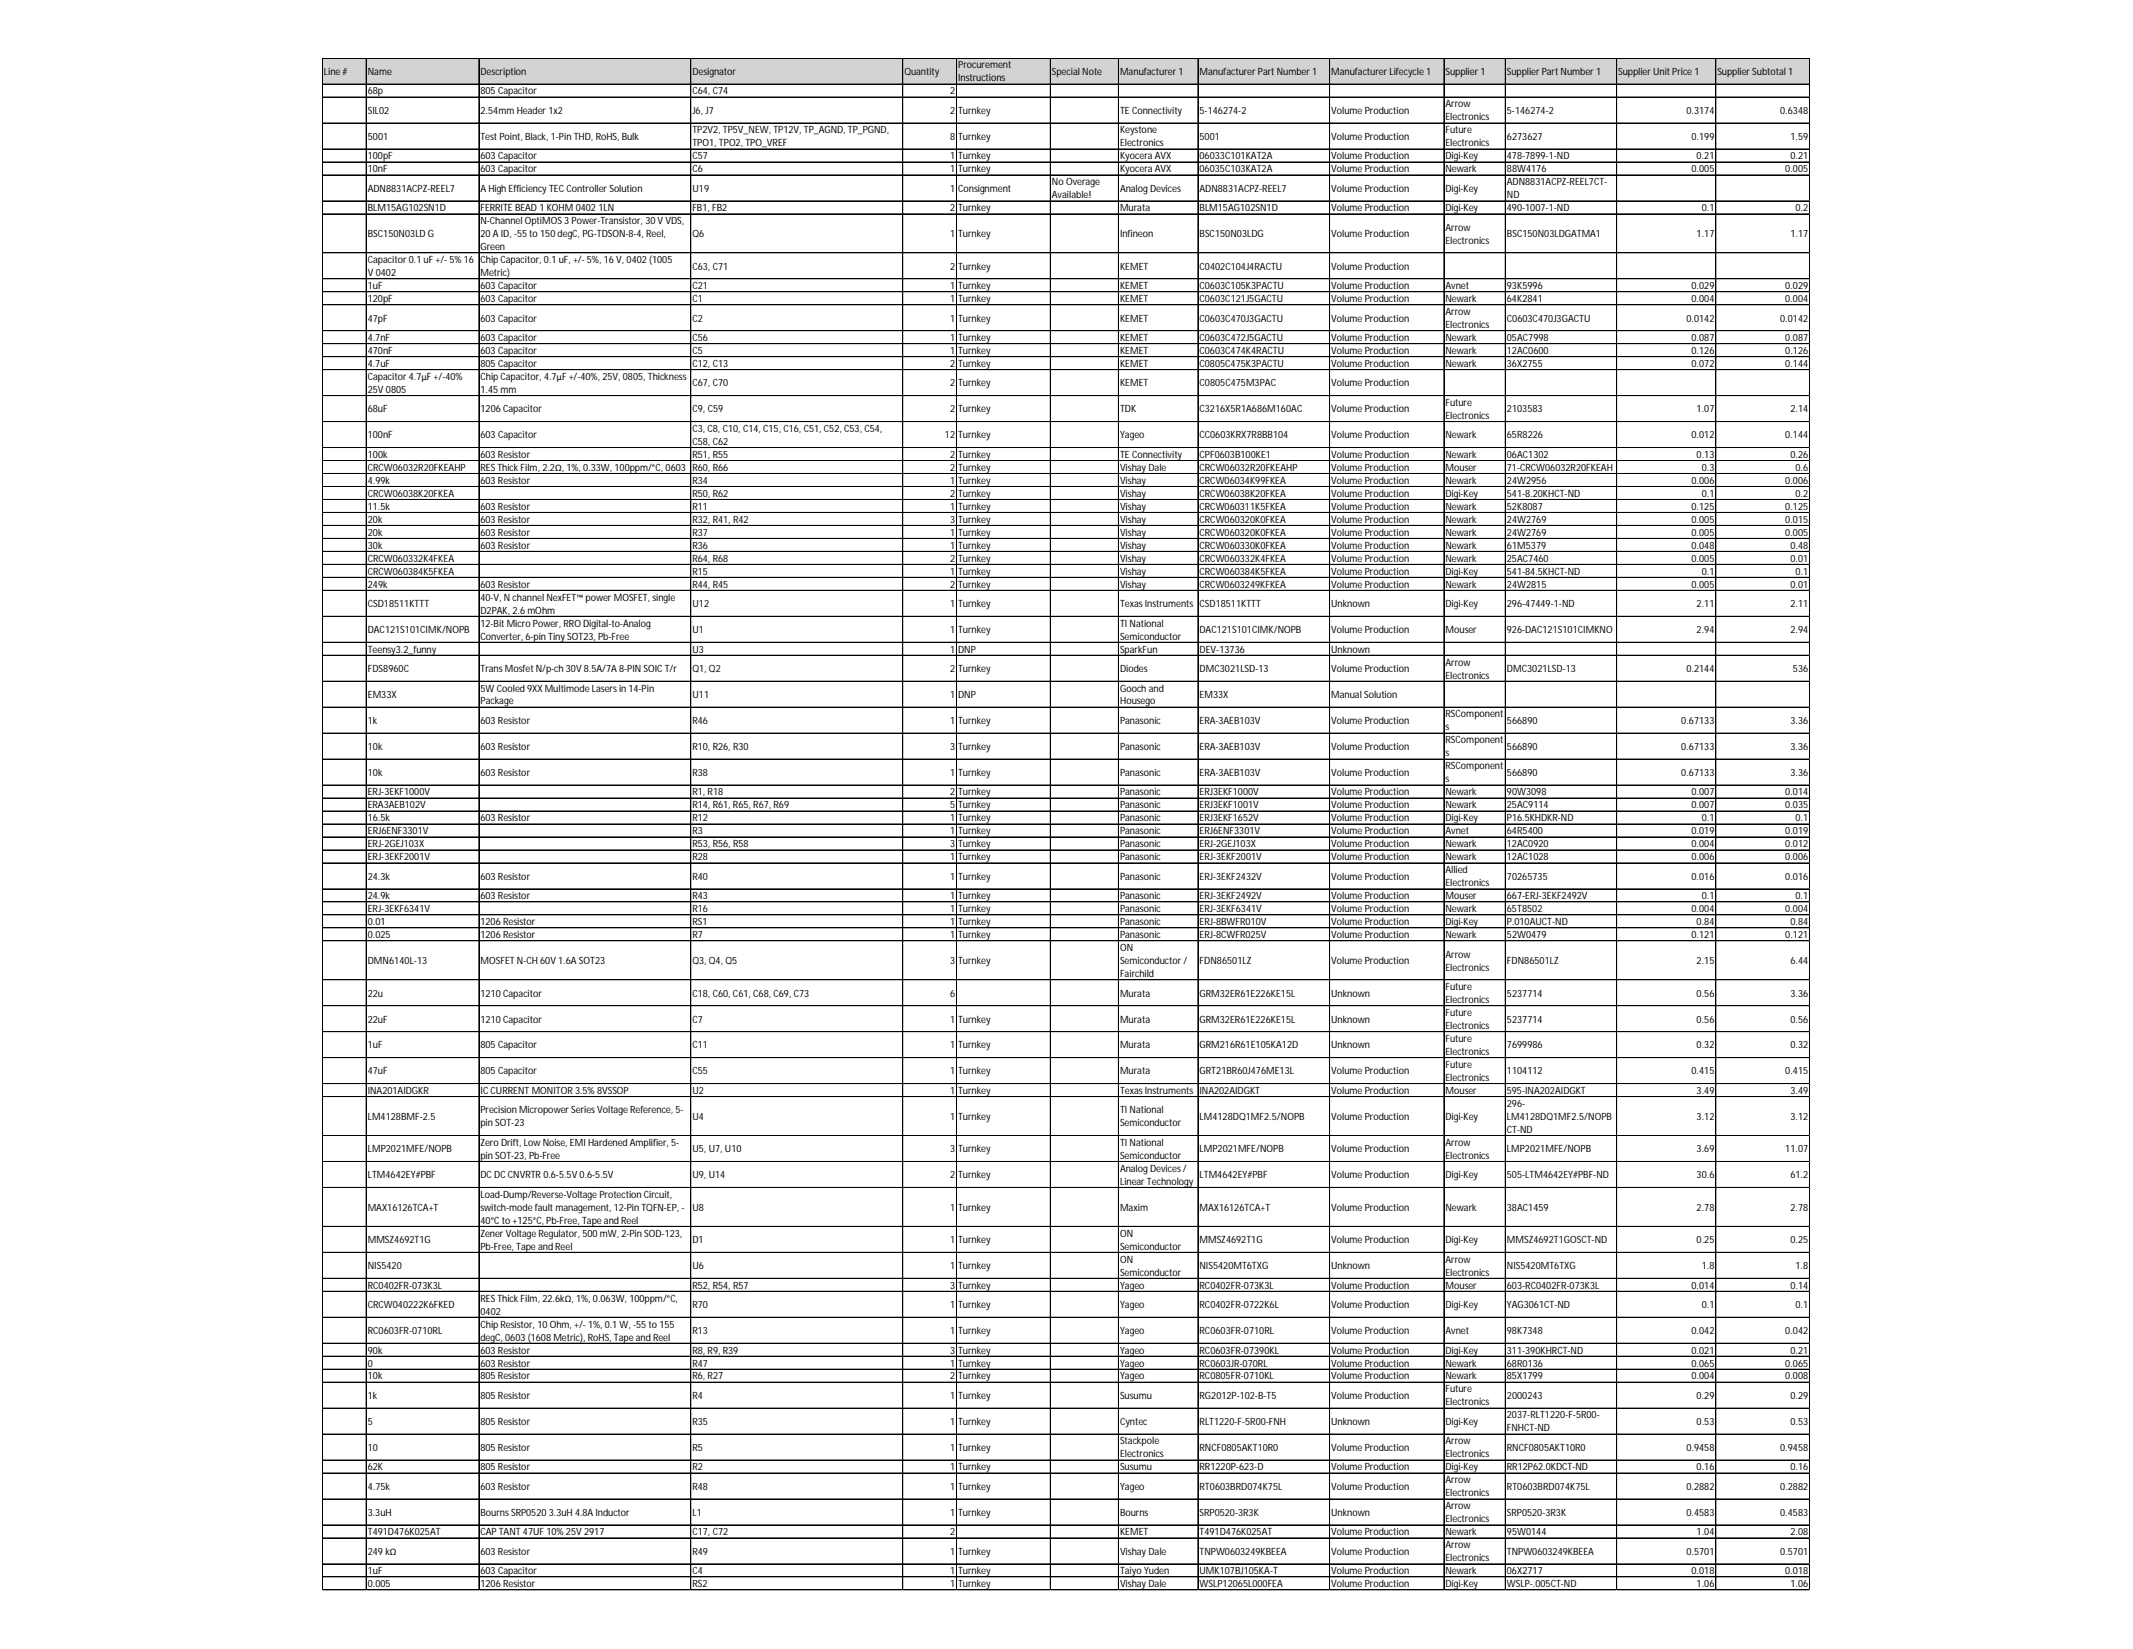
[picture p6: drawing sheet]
<svg xmlns="http://www.w3.org/2000/svg" width="279mm" height="216mm" viewBox="0 0 279 216" stroke-linecap="round" stroke-linejoin="round" font-family="sans-serif">
<defs><g id="words">
<g font-size="1.3">
<text x="42.4" y="9.8">Line #</text>
<text x="48.2" y="9.8">Name</text>
<text x="62.9" y="9.8">Description</text>
<text x="90.7" y="9.8">Designator</text>
<text x="118.5" y="9.8">Quantity</text>
<text x="125.5" y="9">Procurement</text>
<text x="125.5" y="10.7">Instructions</text>
<text x="137.8" y="9.8">Special Note</text>
<text x="146.7" y="9.8">Manufacturer 1</text>
<text x="157.1" y="9.8">Manufacturer Part Number 1</text>
<text x="174.4" y="9.8">Manufacturer Lifecycle 1</text>
<text x="189.3" y="9.8">Supplier 1</text>
<text x="197.4" y="9.8">Supplier Part Number 1</text>
<text x="212" y="9.8">Supplier Unit Price 1</text>
<text x="225" y="9.8">Supplier Subtotal 1</text>
<text x="48.2" y="12.4">68p</text>
<text x="48.2" y="14.9">SIL02</text>
<text x="62.9" y="12.4">805 Capacitor</text>
<text x="62.9" y="14.9">2.54mm Header 1x2</text>
<text x="90.7" y="12.4">C64, C74</text>
<text x="90.7" y="14.9">J6, J7</text>
<text x="90.7" y="17.5">TP2V2, TP5V_NEW, TP12V, TP_AGND, TP_PGND,</text>
<text x="124.4" y="12.4">2</text>
<text x="124.4" y="14.9">2</text>
<text x="125.5" y="14.9">Turnkey</text>
<text x="146.7" y="14.9">TE Connectivity</text>
<text x="146.7" y="17.5">Keystone</text>
<text x="157.1" y="14.9">5-146274-2</text>
<text x="174.4" y="14.9">Volume Production</text>
<text x="189.3" y="14.1">Arrow</text>
<text x="189.3" y="15.8">Electronics</text>
<text x="189.3" y="17.5">Future</text>
<text x="197.4" y="14.9">5-146274-2</text>
<text x="220.9" y="14.9">0.3174</text>
<text x="233.2" y="14.9">0.6348</text>
<text x="48.2" y="18.3">5001</text>
<text x="48.2" y="20.9">100pF</text>
<text x="48.2" y="22.6">10nF</text>
<text x="62.9" y="18.3">Test Point, Black, 1-Pin THD, RoHS, Bulk</text>
<text x="62.9" y="20.9">603 Capacitor</text>
<text x="62.9" y="22.6">603 Capacitor</text>
<text x="90.7" y="19.2">TPO1, TPO2, TPO_VREF</text>
<text x="90.7" y="20.9">C57</text>
<text x="90.7" y="22.6">C6</text>
<text x="124.4" y="18.3">8</text>
<text x="124.4" y="20.9">1</text>
<text x="124.4" y="22.6">1</text>
<text x="125.5" y="18.3">Turnkey</text>
<text x="125.5" y="20.9">Turnkey</text>
<text x="125.5" y="22.6">Turnkey</text>
<text x="146.7" y="19.2">Electronics</text>
<text x="146.7" y="20.9">Kyocera AVX</text>
<text x="146.7" y="22.6">Kyocera AVX</text>
<text x="157.1" y="18.3">5001</text>
<text x="157.1" y="20.9">06033C101KAT2A</text>
<text x="157.1" y="22.6">06035C103KAT2A</text>
<text x="174.4" y="18.3">Volume Production</text>
<text x="174.4" y="20.9">Volume Production</text>
<text x="174.4" y="22.6">Volume Production</text>
<text x="189.3" y="19.2">Electronics</text>
<text x="189.3" y="20.9">Digi-Key</text>
<text x="189.3" y="22.6">Newark</text>
<text x="197.4" y="18.3">6273627</text>
<text x="197.4" y="20.9">478-7899-1-ND</text>
<text x="197.4" y="22.6">88W4176</text>
<text x="221.6" y="18.3">0.199</text>
<text x="221.6" y="22.6">0.005</text>
<text x="222.2" y="20.9">0.21</text>
<text x="233.9" y="22.6">0.005</text>
<text x="234.5" y="18.3">1.59</text>
<text x="234.5" y="20.9">0.21</text>
<text x="48.2" y="25.1">ADN8831ACPZ-REEL7</text>
<text x="48.2" y="27.7">BLM15AG102SN1D</text>
<text x="62.9" y="25.1">A High Efficiency TEC Controller Solution</text>
<text x="62.9" y="27.7">FERRITE BEAD 1 KOHM 0402 1LN</text>
<text x="62.9" y="29.4">N-Channel OptiMOS 3 Power-Transistor, 30 V VDS,</text>
<text x="90.7" y="25.1">U19</text>
<text x="90.7" y="27.7">FB1, FB2</text>
<text x="124.4" y="25.1">1</text>
<text x="124.4" y="27.7">2</text>
<text x="125.5" y="25.1">Consignment</text>
<text x="125.5" y="27.7">Turnkey</text>
<text x="137.8" y="24.3">No Overage</text>
<text x="137.8" y="26">Available!</text>
<text x="146.7" y="25.1">Analog Devices</text>
<text x="146.7" y="27.7">Murata</text>
<text x="157.1" y="25.1">ADN8831ACPZ-REEL7</text>
<text x="157.1" y="27.7">BLM15AG102SN1D</text>
<text x="174.4" y="25.1">Volume Production</text>
<text x="174.4" y="27.7">Volume Production</text>
<text x="189.3" y="25.1">Digi-Key</text>
<text x="189.3" y="27.7">Digi-Key</text>
<text x="197.4" y="24.3">ADN8831ACPZ-REEL7CT-</text>
<text x="197.4" y="26">ND</text>
<text x="197.4" y="27.7">490-1007-1-ND</text>
<text x="222.9" y="27.7">0.1</text>
<text x="235.2" y="27.7">0.2</text>
<text x="48.2" y="31.1">BSC150N03LD G</text>
<text x="48.2" y="34.5">Capacitor 0.1 uF +/- 5% 16</text>
<text x="62.9" y="31.1">20 A ID, -55 to 150 degC, PG-TDSON-8-4, Reel,</text>
<text x="62.9" y="32.8">Green</text>
<text x="62.9" y="34.5">Chip Capacitor, 0.1 uF, +/- 5%, 16 V, 0402 (1005</text>
<text x="90.7" y="31.1">Q6</text>
<text x="90.7" y="35.3">C63, C71</text>
<text x="124.4" y="31.1">1</text>
<text x="124.4" y="35.3">2</text>
<text x="125.5" y="31.1">Turnkey</text>
<text x="125.5" y="35.3">Turnkey</text>
<text x="146.7" y="31.1">Infineon</text>
<text x="146.7" y="35.3">KEMET</text>
<text x="157.1" y="31.1">BSC150N03LDG</text>
<text x="157.1" y="35.3">C0402C104J4RACTU</text>
<text x="174.4" y="31.1">Volume Production</text>
<text x="174.4" y="35.3">Volume Production</text>
<text x="189.3" y="30.2">Arrow</text>
<text x="189.3" y="31.9">Electronics</text>
<text x="197.4" y="31.1">BSC150N03LDGATMA1</text>
<text x="222.2" y="31.1">1.17</text>
<text x="234.5" y="31.1">1.17</text>
<text x="48.2" y="36.2">V 0402</text>
<text x="48.2" y="37.9">1uF</text>
<text x="48.2" y="39.6">120pF</text>
<text x="62.9" y="36.2">Metric)</text>
<text x="62.9" y="37.9">603 Capacitor</text>
<text x="62.9" y="39.6">603 Capacitor</text>
<text x="90.7" y="37.9">C21</text>
<text x="90.7" y="39.6">C1</text>
<text x="124.4" y="37.9">1</text>
<text x="124.4" y="39.6">1</text>
<text x="125.5" y="37.9">Turnkey</text>
<text x="125.5" y="39.6">Turnkey</text>
<text x="146.7" y="37.9">KEMET</text>
<text x="146.7" y="39.6">KEMET</text>
<text x="157.1" y="37.9">C0603C105K3PACTU</text>
<text x="157.1" y="39.6">C0603C121J5GACTU</text>
<text x="174.4" y="37.9">Volume Production</text>
<text x="174.4" y="39.6">Volume Production</text>
<text x="189.3" y="37.9">Avnet</text>
<text x="189.3" y="39.6">Newark</text>
<text x="189.3" y="41.3">Arrow</text>
<text x="197.4" y="37.9">93K5996</text>
<text x="197.4" y="39.6">64K2841</text>
<text x="221.6" y="37.9">0.029</text>
<text x="221.6" y="39.6">0.004</text>
<text x="233.9" y="37.9">0.029</text>
<text x="233.9" y="39.6">0.004</text>
<text x="48.2" y="42.1">47pF</text>
<text x="48.2" y="44.7">4.7nF</text>
<text x="48.2" y="46.4">470nF</text>
<text x="62.9" y="42.1">603 Capacitor</text>
<text x="62.9" y="44.7">603 Capacitor</text>
<text x="62.9" y="46.4">603 Capacitor</text>
<text x="90.7" y="42.1">C2</text>
<text x="90.7" y="44.7">C56</text>
<text x="90.7" y="46.4">C5</text>
<text x="124.4" y="42.1">1</text>
<text x="124.4" y="44.7">1</text>
<text x="124.4" y="46.4">1</text>
<text x="125.5" y="42.1">Turnkey</text>
<text x="125.5" y="44.7">Turnkey</text>
<text x="125.5" y="46.4">Turnkey</text>
<text x="146.7" y="42.1">KEMET</text>
<text x="146.7" y="44.7">KEMET</text>
<text x="146.7" y="46.4">KEMET</text>
<text x="157.1" y="42.1">C0603C470J3GACTU</text>
<text x="157.1" y="44.7">C0603C472J5GACTU</text>
<text x="157.1" y="46.4">C0603C474K4RACTU</text>
<text x="174.4" y="42.1">Volume Production</text>
<text x="174.4" y="44.7">Volume Production</text>
<text x="174.4" y="46.4">Volume Production</text>
<text x="189.3" y="43">Electronics</text>
<text x="189.3" y="44.7">Newark</text>
<text x="189.3" y="46.4">Newark</text>
<text x="197.4" y="42.1">C0603C470J3GACTU</text>
<text x="197.4" y="44.7">05AC7998</text>
<text x="197.4" y="46.4">12AC0600</text>
<text x="220.9" y="42.1">0.0142</text>
<text x="221.6" y="44.7">0.087</text>
<text x="221.6" y="46.4">0.126</text>
<text x="233.2" y="42.1">0.0142</text>
<text x="233.9" y="44.7">0.087</text>
<text x="233.9" y="46.4">0.126</text>
<text x="48.2" y="48.1">4.7uF</text>
<text x="48.2" y="49.7">Capacitor 4.7µF +/-40%</text>
<text x="48.2" y="51.4">25V 0805</text>
<text x="48.2" y="54">68uF</text>
<text x="62.9" y="48.1">805 Capacitor</text>
<text x="62.9" y="49.7">Chip Capacitor, 4.7µF +/-40%, 25V, 0805, Thickness</text>
<text x="62.9" y="51.4">1.45 mm</text>
<text x="62.9" y="54">1206 Capacitor</text>
<text x="90.7" y="48.1">C12, C13</text>
<text x="90.7" y="50.6">C67, C70</text>
<text x="90.7" y="54">C9, C59</text>
<text x="124.4" y="48.1">2</text>
<text x="124.4" y="50.6">2</text>
<text x="124.4" y="54">2</text>
<text x="125.5" y="48.1">Turnkey</text>
<text x="125.5" y="50.6">Turnkey</text>
<text x="125.5" y="54">Turnkey</text>
<text x="146.7" y="48.1">KEMET</text>
<text x="146.7" y="50.6">KEMET</text>
<text x="146.7" y="54">TDK</text>
<text x="157.1" y="48.1">C0805C475K3PACTU</text>
<text x="157.1" y="50.6">C0805C475M3PAC</text>
<text x="157.1" y="54">C3216X5R1A686M160AC</text>
<text x="174.4" y="48.1">Volume Production</text>
<text x="174.4" y="50.6">Volume Production</text>
<text x="174.4" y="54">Volume Production</text>
<text x="189.3" y="48.1">Newark</text>
<text x="189.3" y="53.1">Future</text>
<text x="197.4" y="48.1">36X2755</text>
<text x="197.4" y="54">2103583</text>
<text x="221.6" y="48.1">0.072</text>
<text x="222.2" y="54">1.07</text>
<text x="233.9" y="48.1">0.144</text>
<text x="234.5" y="54">2.14</text>
<text x="48.2" y="57.4">100nF</text>
<text x="48.2" y="59.9">100k</text>
<text x="62.9" y="57.4">603 Capacitor</text>
<text x="62.9" y="59.9">603 Resistor</text>
<text x="90.7" y="56.5">C3, C8, C10, C14, C15, C16, C51, C52, C53, C54,</text>
<text x="90.7" y="58.2">C58, C62</text>
<text x="90.7" y="59.9">R51, R55</text>
<text x="123.8" y="57.4">12</text>
<text x="124.4" y="59.9">2</text>
<text x="125.5" y="57.4">Turnkey</text>
<text x="125.5" y="59.9">Turnkey</text>
<text x="146.7" y="57.4">Yageo</text>
<text x="146.7" y="59.9">TE Connectivity</text>
<text x="157.1" y="57.4">CC0603KRX7R8BB104</text>
<text x="157.1" y="59.9">CPF0603B100KE1</text>
<text x="174.4" y="57.4">Volume Production</text>
<text x="174.4" y="59.9">Volume Production</text>
<text x="189.3" y="54.8">Electronics</text>
<text x="189.3" y="57.4">Newark</text>
<text x="189.3" y="59.9">Newark</text>
<text x="197.4" y="57.4">65R8226</text>
<text x="197.4" y="59.9">06AC1302</text>
<text x="221.6" y="57.4">0.012</text>
<text x="222.2" y="59.9">0.13</text>
<text x="233.9" y="57.4">0.144</text>
<text x="234.5" y="59.9">0.26</text>
<text x="48.2" y="61.6">CRCW06032R20FKEAHP</text>
<text x="48.2" y="63.3">4.99k</text>
<text x="48.2" y="65">CRCW06038K20FKEA</text>
<text x="62.9" y="61.6">RES Thick Film, 2.2Ω, 1%, 0.33W, 100ppm/°C, 0603</text>
<text x="62.9" y="63.3">603 Resistor</text>
<text x="90.7" y="61.6">R60, R66</text>
<text x="90.7" y="63.3">R34</text>
<text x="90.7" y="65">R50, R62</text>
<text x="124.4" y="61.6">2</text>
<text x="124.4" y="63.3">1</text>
<text x="124.4" y="65">2</text>
<text x="125.5" y="61.6">Turnkey</text>
<text x="125.5" y="63.3">Turnkey</text>
<text x="125.5" y="65">Turnkey</text>
<text x="146.7" y="61.6">Vishay Dale</text>
<text x="146.7" y="63.3">Vishay</text>
<text x="146.7" y="65">Vishay</text>
<text x="157.1" y="61.6">CRCW06032R20FKEAHP</text>
<text x="157.1" y="63.3">CRCW06034K99FKEA</text>
<text x="157.1" y="65">CRCW06038K20FKEA</text>
<text x="174.4" y="61.6">Volume Production</text>
<text x="174.4" y="63.3">Volume Production</text>
<text x="174.4" y="65">Volume Production</text>
<text x="189.3" y="61.6">Mouser</text>
<text x="189.3" y="63.3">Newark</text>
<text x="189.3" y="65">Digi-Key</text>
<text x="197.4" y="61.6">71-CRCW06032R20FKEAH</text>
<text x="197.4" y="63.3">24W2956</text>
<text x="197.4" y="65">541-8.20KHCT-ND</text>
<text x="221.6" y="63.3">0.006</text>
<text x="222.9" y="61.6">0.3</text>
<text x="222.9" y="65">0.1</text>
<text x="233.9" y="63.3">0.006</text>
<text x="235.2" y="61.6">0.6</text>
<text x="235.2" y="65">0.2</text>
<text x="48.2" y="66.7">11.5k</text>
<text x="48.2" y="68.4">20k</text>
<text x="48.2" y="70.1">20k</text>
<text x="48.2" y="71.8">30k</text>
<text x="62.9" y="66.7">603 Resistor</text>
<text x="62.9" y="68.4">603 Resistor</text>
<text x="62.9" y="70.1">603 Resistor</text>
<text x="62.9" y="71.8">603 Resistor</text>
<text x="90.7" y="66.7">R11</text>
<text x="90.7" y="68.4">R32, R41, R42</text>
<text x="90.7" y="70.1">R37</text>
<text x="90.7" y="71.8">R36</text>
<text x="124.4" y="66.7">1</text>
<text x="124.4" y="68.4">3</text>
<text x="124.4" y="70.1">1</text>
<text x="124.4" y="71.8">1</text>
<text x="125.5" y="66.7">Turnkey</text>
<text x="125.5" y="68.4">Turnkey</text>
<text x="125.5" y="70.1">Turnkey</text>
<text x="125.5" y="71.8">Turnkey</text>
<text x="146.7" y="66.7">Vishay</text>
<text x="146.7" y="68.4">Vishay</text>
<text x="146.7" y="70.1">Vishay</text>
<text x="146.7" y="71.8">Vishay</text>
<text x="157.1" y="66.7">CRCW060311K5FKEA</text>
<text x="157.1" y="68.4">CRCW060320K0FKEA</text>
<text x="157.1" y="70.1">CRCW060320K0FKEA</text>
<text x="157.1" y="71.8">CRCW060330K0FKEA</text>
<text x="174.4" y="66.7">Volume Production</text>
<text x="174.4" y="68.4">Volume Production</text>
<text x="174.4" y="70.1">Volume Production</text>
<text x="174.4" y="71.8">Volume Production</text>
<text x="189.3" y="66.7">Newark</text>
<text x="189.3" y="68.4">Newark</text>
<text x="189.3" y="70.1">Newark</text>
<text x="189.3" y="71.8">Newark</text>
<text x="197.4" y="66.7">52K8087</text>
<text x="197.4" y="68.4">24W2769</text>
<text x="197.4" y="70.1">24W2769</text>
<text x="197.4" y="71.8">61M5379</text>
<text x="221.6" y="66.7">0.125</text>
<text x="221.6" y="68.4">0.005</text>
<text x="221.6" y="70.1">0.005</text>
<text x="221.6" y="71.8">0.048</text>
<text x="233.9" y="66.7">0.125</text>
<text x="233.9" y="68.4">0.015</text>
<text x="233.9" y="70.1">0.005</text>
<text x="234.5" y="71.8">0.48</text>
<text x="48.2" y="73.5">CRCW060332K4FKEA</text>
<text x="48.2" y="75.2">CRCW060384K5FKEA</text>
<text x="48.2" y="76.9">249k</text>
<text x="62.9" y="76.9">603 Resistor</text>
<text x="90.7" y="73.5">R64, R68</text>
<text x="90.7" y="75.2">R15</text>
<text x="90.7" y="76.9">R44, R45</text>
<text x="124.4" y="73.5">2</text>
<text x="124.4" y="75.2">1</text>
<text x="124.4" y="76.9">2</text>
<text x="125.5" y="73.5">Turnkey</text>
<text x="125.5" y="75.2">Turnkey</text>
<text x="125.5" y="76.9">Turnkey</text>
<text x="146.7" y="73.5">Vishay</text>
<text x="146.7" y="75.2">Vishay</text>
<text x="146.7" y="76.9">Vishay</text>
<text x="157.1" y="73.5">CRCW060332K4FKEA</text>
<text x="157.1" y="75.2">CRCW060384K5FKEA</text>
<text x="157.1" y="76.9">CRCW0603249KFKEA</text>
<text x="174.4" y="73.5">Volume Production</text>
<text x="174.4" y="75.2">Volume Production</text>
<text x="174.4" y="76.9">Volume Production</text>
<text x="189.3" y="73.5">Newark</text>
<text x="189.3" y="75.2">Digi-Key</text>
<text x="189.3" y="76.9">Newark</text>
<text x="197.4" y="73.5">25AC7460</text>
<text x="197.4" y="75.2">541-84.5KHCT-ND</text>
<text x="197.4" y="76.9">24W2815</text>
<text x="221.6" y="73.5">0.005</text>
<text x="221.6" y="76.9">0.005</text>
<text x="222.9" y="75.2">0.1</text>
<text x="234.5" y="73.5">0.01</text>
<text x="234.5" y="76.9">0.01</text>
<text x="235.2" y="75.2">0.1</text>
<text x="48.2" y="79.5">CSD18511KTTT</text>
<text x="48.2" y="82.9">DAC121S101CIMK/NOPB</text>
<text x="62.9" y="78.6">40-V, N channel NexFET™ power MOSFET, single</text>
<text x="62.9" y="80.3">D2PAK, 2.6 mOhm</text>
<text x="62.9" y="82">12-Bit Micro Power, RRO Digital-to-Analog</text>
<text x="62.9" y="83.7">Converter, 6-pin Tiny SOT23, Pb-Free</text>
<text x="90.7" y="79.5">U12</text>
<text x="90.7" y="82.9">U1</text>
<text x="124.4" y="79.5">1</text>
<text x="124.4" y="82.9">1</text>
<text x="125.5" y="79.5">Turnkey</text>
<text x="125.5" y="82.9">Turnkey</text>
<text x="146.7" y="79.5">Texas Instruments</text>
<text x="146.7" y="82">TI National</text>
<text x="146.7" y="83.7">Semiconductor</text>
<text x="157.1" y="79.5">CSD18511KTTT</text>
<text x="157.1" y="82.9">DAC121S101CIMK/NOPB</text>
<text x="174.4" y="79.5">Unknown</text>
<text x="174.4" y="82.9">Volume Production</text>
<text x="189.3" y="79.5">Digi-Key</text>
<text x="189.3" y="82.9">Mouser</text>
<text x="197.4" y="79.5">296-47449-1-ND</text>
<text x="197.4" y="82.9">926-DAC121S101CIMKNO</text>
<text x="222.2" y="79.5">2.11</text>
<text x="222.2" y="82.9">2.94</text>
<text x="234.5" y="79.5">2.11</text>
<text x="234.5" y="82.9">2.94</text>
<text x="48.2" y="85.4">Teensy3.2_funny</text>
<text x="48.2" y="88">FDS8960C</text>
<text x="62.9" y="88">Trans Mosfet N/p-ch 30V 8.5A/7A 8-PIN SOIC T/r</text>
<text x="90.7" y="85.4">U3</text>
<text x="90.7" y="88">Q1, Q2</text>
<text x="124.4" y="85.4">1</text>
<text x="124.4" y="88">2</text>
<text x="125.5" y="85.4">DNP</text>
<text x="125.5" y="88">Turnkey</text>
<text x="146.7" y="85.4">SparkFun</text>
<text x="146.7" y="88">Diodes</text>
<text x="157.1" y="85.4">DEV-13736</text>
<text x="157.1" y="88">DMC3021LSD-13</text>
<text x="174.4" y="85.4">Unknown</text>
<text x="174.4" y="88">Volume Production</text>
<text x="189.3" y="87.1">Arrow</text>
<text x="189.3" y="88.8">Electronics</text>
<text x="197.4" y="88">DMC3021LSD-13</text>
<text x="220.9" y="88">0.2144</text>
<text x="234.8" y="88">536</text>
<text x="48.2" y="91.4">EM33X</text>
<text x="48.2" y="94.8">1k</text>
<text x="62.9" y="90.5">5W Cooled 9XX Multimode Lasersin 14-Pin</text>
<text x="62.9" y="92.2">Package</text>
<text x="62.9" y="94.8">603 Resistor</text>
<text x="90.7" y="91.4">U11</text>
<text x="90.7" y="94.8">R46</text>
<text x="124.4" y="91.4">1</text>
<text x="124.4" y="94.8">1</text>
<text x="125.5" y="91.4">DNP</text>
<text x="125.5" y="94.8">Turnkey</text>
<text x="146.7" y="90.5">Gooch and</text>
<text x="146.7" y="92.2">Housego</text>
<text x="146.7" y="94.8">Panasonic</text>
<text x="157.1" y="91.4">EM33X</text>
<text x="157.1" y="94.8">ERA-3AEB103V</text>
<text x="174.4" y="91.4">Manual Solution</text>
<text x="174.4" y="94.8">Volume Production</text>
<text x="189.3" y="93.9">RSComponent</text>
<text x="189.3" y="95.6">s</text>
<text x="197.4" y="94.8">566890</text>
<text x="220.2" y="94.8">0.67133</text>
<text x="234.5" y="94.8">3.36</text>
<text x="48.2" y="98.2">10k</text>
<text x="48.2" y="101.6">10k</text>
<text x="62.9" y="98.2">603 Resistor</text>
<text x="62.9" y="101.6">603 Resistor</text>
<text x="90.7" y="98.2">R10, R26, R30</text>
<text x="90.7" y="101.6">R38</text>
<text x="124.4" y="98.2">3</text>
<text x="124.4" y="101.6">1</text>
<text x="125.5" y="98.2">Turnkey</text>
<text x="125.5" y="101.6">Turnkey</text>
<text x="146.7" y="98.2">Panasonic</text>
<text x="146.7" y="101.6">Panasonic</text>
<text x="157.1" y="98.2">ERA-3AEB103V</text>
<text x="157.1" y="101.6">ERA-3AEB103V</text>
<text x="174.4" y="98.2">Volume Production</text>
<text x="174.4" y="101.6">Volume Production</text>
<text x="189.3" y="97.3">RSComponent</text>
<text x="189.3" y="99">s</text>
<text x="189.3" y="100.7">RSComponent</text>
<text x="197.4" y="98.2">566890</text>
<text x="197.4" y="101.6">566890</text>
<text x="220.2" y="98.2">0.67133</text>
<text x="220.2" y="101.6">0.67133</text>
<text x="234.5" y="98.2">3.36</text>
<text x="234.5" y="101.6">3.36</text>
<text x="48.2" y="104.1">ERJ-3EKF1000V</text>
<text x="48.2" y="105.8">ERA3AEB102V</text>
<text x="48.2" y="107.5">16.5k</text>
<text x="62.9" y="107.5">603 Resistor</text>
<text x="90.7" y="104.1">R1, R18</text>
<text x="90.7" y="105.8">R14, R61, R65, R67, R69</text>
<text x="90.7" y="107.5">R12</text>
<text x="124.4" y="104.1">2</text>
<text x="124.4" y="105.8">5</text>
<text x="124.4" y="107.5">1</text>
<text x="125.5" y="104.1">Turnkey</text>
<text x="125.5" y="105.8">Turnkey</text>
<text x="125.5" y="107.5">Turnkey</text>
<text x="146.7" y="104.1">Panasonic</text>
<text x="146.7" y="105.8">Panasonic</text>
<text x="146.7" y="107.5">Panasonic</text>
<text x="157.1" y="104.1">ERJ3EKF1000V</text>
<text x="157.1" y="105.8">ERJ3EKF1001V</text>
<text x="157.1" y="107.5">ERJ3EKF1652V</text>
<text x="174.4" y="104.1">Volume Production</text>
<text x="174.4" y="105.8">Volume Production</text>
<text x="174.4" y="107.5">Volume Production</text>
<text x="189.3" y="102.4">s</text>
<text x="189.3" y="104.1">Newark</text>
<text x="189.3" y="105.8">Newark</text>
<text x="189.3" y="107.5">Digi-Key</text>
<text x="197.4" y="104.1">90W3098</text>
<text x="197.4" y="105.8">25AC9114</text>
<text x="197.4" y="107.5">P16.5KHDKR-ND</text>
<text x="221.6" y="104.1">0.007</text>
<text x="221.6" y="105.8">0.007</text>
<text x="222.9" y="107.5">0.1</text>
<text x="233.9" y="104.1">0.014</text>
<text x="233.9" y="105.8">0.035</text>
<text x="235.2" y="107.5">0.1</text>
<text x="48.2" y="109.2">ERJ6ENF3301V</text>
<text x="48.2" y="110.9">ERJ-2GEJ103X</text>
<text x="48.2" y="112.6">ERJ-3EKF2001V</text>
<text x="90.7" y="109.2">R3</text>
<text x="90.7" y="110.9">R53, R56, R58</text>
<text x="90.7" y="112.6">R28</text>
<text x="124.4" y="109.2">1</text>
<text x="124.4" y="110.9">3</text>
<text x="124.4" y="112.6">1</text>
<text x="125.5" y="109.2">Turnkey</text>
<text x="125.5" y="110.9">Turnkey</text>
<text x="125.5" y="112.6">Turnkey</text>
<text x="146.7" y="109.2">Panasonic</text>
<text x="146.7" y="110.9">Panasonic</text>
<text x="146.7" y="112.6">Panasonic</text>
<text x="157.1" y="109.2">ERJ6ENF3301V</text>
<text x="157.1" y="110.9">ERJ-2GEJ103X</text>
<text x="157.1" y="112.6">ERJ-3EKF2001V</text>
<text x="174.4" y="109.2">Volume Production</text>
<text x="174.4" y="110.9">Volume Production</text>
<text x="174.4" y="112.6">Volume Production</text>
<text x="189.3" y="109.2">Avnet</text>
<text x="189.3" y="110.9">Newark</text>
<text x="189.3" y="112.6">Newark</text>
<text x="197.4" y="109.2">64R5400</text>
<text x="197.4" y="110.9">12AC0920</text>
<text x="197.4" y="112.6">12AC1028</text>
<text x="221.6" y="109.2">0.019</text>
<text x="221.6" y="110.9">0.004</text>
<text x="221.6" y="112.6">0.006</text>
<text x="233.9" y="109.2">0.019</text>
<text x="233.9" y="110.9">0.012</text>
<text x="233.9" y="112.6">0.006</text>
<text x="48.2" y="115.2">24.3k</text>
<text x="48.2" y="117.7">24.9k</text>
<text x="48.2" y="119.4">ERJ-3EKF6341V</text>
<text x="62.9" y="115.2">603 Resistor</text>
<text x="62.9" y="117.7">603 Resistor</text>
<text x="90.7" y="115.2">R40</text>
<text x="90.7" y="117.7">R43</text>
<text x="90.7" y="119.4">R16</text>
<text x="124.4" y="115.2">1</text>
<text x="124.4" y="117.7">1</text>
<text x="124.4" y="119.4">1</text>
<text x="125.5" y="115.2">Turnkey</text>
<text x="125.5" y="117.7">Turnkey</text>
<text x="125.5" y="119.4">Turnkey</text>
<text x="146.7" y="115.2">Panasonic</text>
<text x="146.7" y="117.7">Panasonic</text>
<text x="146.7" y="119.4">Panasonic</text>
<text x="157.1" y="115.2">ERJ-3EKF2432V</text>
<text x="157.1" y="117.7">ERJ-3EKF2492V</text>
<text x="157.1" y="119.4">ERJ-3EKF6341V</text>
<text x="174.4" y="115.2">Volume Production</text>
<text x="174.4" y="117.7">Volume Production</text>
<text x="174.4" y="119.4">Volume Production</text>
<text x="189.3" y="114.3">Allied</text>
<text x="189.3" y="116">Electronics</text>
<text x="189.3" y="117.7">Mouser</text>
<text x="189.3" y="119.4">Newark</text>
<text x="197.4" y="115.2">70265735</text>
<text x="197.4" y="117.7">667-ERJ-3EKF2492V</text>
<text x="197.4" y="119.4">65T8502</text>
<text x="221.6" y="115.2">0.016</text>
<text x="221.6" y="119.4">0.004</text>
<text x="222.9" y="117.7">0.1</text>
<text x="233.9" y="115.2">0.016</text>
<text x="233.9" y="119.4">0.004</text>
<text x="235.2" y="117.7">0.1</text>
<text x="48.2" y="121.1">0.01</text>
<text x="48.2" y="122.8">0.025</text>
<text x="62.9" y="121.1">1206 Resistor</text>
<text x="62.9" y="122.8">1206 Resistor</text>
<text x="90.7" y="121.1">RS1</text>
<text x="90.7" y="122.8">R7</text>
<text x="124.4" y="121.1">1</text>
<text x="124.4" y="122.8">1</text>
<text x="125.5" y="121.1">Turnkey</text>
<text x="125.5" y="122.8">Turnkey</text>
<text x="146.7" y="121.1">Panasonic</text>
<text x="146.7" y="122.8">Panasonic</text>
<text x="146.7" y="124.5">ON</text>
<text x="157.1" y="121.1">ERJ-8BWFR010V</text>
<text x="157.1" y="122.8">ERJ-8CWFR025V</text>
<text x="174.4" y="121.1">Volume Production</text>
<text x="174.4" y="122.8">Volume Production</text>
<text x="189.3" y="121.1">Digi-Key</text>
<text x="189.3" y="122.8">Newark</text>
<text x="189.3" y="125.4">Arrow</text>
<text x="197.4" y="121.1">P.010AUCT-ND</text>
<text x="197.4" y="122.8">52W0479</text>
<text x="221.6" y="122.8">0.121</text>
<text x="222.2" y="121.1">0.84</text>
<text x="233.9" y="122.8">0.121</text>
<text x="234.5" y="121.1">0.84</text>
<text x="48.2" y="126.2">DMN6140L-13</text>
<text x="48.2" y="130.5">22u</text>
<text x="62.9" y="126.2">MOSFET N-CH 60V 1.6A SOT23</text>
<text x="62.9" y="130.5">1210 Capacitor</text>
<text x="90.7" y="126.2">Q3, Q4, Q5</text>
<text x="90.7" y="130.5">C18, C60, C61, C68, C69, C73</text>
<text x="124.4" y="126.2">3</text>
<text x="124.4" y="130.5">6</text>
<text x="125.5" y="126.2">Turnkey</text>
<text x="146.7" y="126.2">Semiconductor /</text>
<text x="146.7" y="127.9">Fairchild</text>
<text x="146.7" y="130.5">Murata</text>
<text x="157.1" y="126.2">FDN86501LZ</text>
<text x="157.1" y="130.5">GRM32ER61E226KE15L</text>
<text x="174.4" y="126.2">Volume Production</text>
<text x="174.4" y="130.5">Unknown</text>
<text x="189.3" y="127.1">Electronics</text>
<text x="189.3" y="129.6">Future</text>
<text x="189.3" y="131.3">Electronics</text>
<text x="197.4" y="126.2">FDN86501LZ</text>
<text x="197.4" y="130.5">5237714</text>
<text x="222.2" y="126.2">2.15</text>
<text x="222.2" y="130.5">0.56</text>
<text x="234.5" y="126.2">6.44</text>
<text x="234.5" y="130.5">3.36</text>
<text x="48.2" y="133.9">22uF</text>
<text x="48.2" y="137.3">1uF</text>
<text x="62.9" y="133.9">1210 Capacitor</text>
<text x="62.9" y="137.3">805 Capacitor</text>
<text x="90.7" y="133.9">C7</text>
<text x="90.7" y="137.3">C11</text>
<text x="124.4" y="133.9">1</text>
<text x="124.4" y="137.3">1</text>
<text x="125.5" y="133.9">Turnkey</text>
<text x="125.5" y="137.3">Turnkey</text>
<text x="146.7" y="133.9">Murata</text>
<text x="146.7" y="137.3">Murata</text>
<text x="157.1" y="133.9">GRM32ER61E226KE15L</text>
<text x="157.1" y="137.3">GRM216R61E105KA12D</text>
<text x="174.4" y="133.9">Unknown</text>
<text x="174.4" y="137.3">Unknown</text>
<text x="189.3" y="133">Future</text>
<text x="189.3" y="134.7">Electronics</text>
<text x="189.3" y="136.4">Future</text>
<text x="197.4" y="133.9">5237714</text>
<text x="197.4" y="137.3">7699986</text>
<text x="222.2" y="133.9">0.56</text>
<text x="222.2" y="137.3">0.32</text>
<text x="234.5" y="133.9">0.56</text>
<text x="234.5" y="137.3">0.32</text>
<text x="48.2" y="140.7">47uF</text>
<text x="48.2" y="143.2">INA201AIDGKR</text>
<text x="62.9" y="140.7">805 Capacitor</text>
<text x="62.9" y="143.2">IC CURRENT MONITOR 3.5% 8VSSOP</text>
<text x="90.7" y="140.7">C55</text>
<text x="90.7" y="143.2">U2</text>
<text x="124.4" y="140.7">1</text>
<text x="124.4" y="143.2">1</text>
<text x="125.5" y="140.7">Turnkey</text>
<text x="125.5" y="143.2">Turnkey</text>
<text x="146.7" y="140.7">Murata</text>
<text x="146.7" y="143.2">Texas Instruments</text>
<text x="157.1" y="140.7">GRT21BR60J476ME13L</text>
<text x="157.1" y="143.2">INA202AIDGKT</text>
<text x="174.4" y="140.7">Volume Production</text>
<text x="174.4" y="143.2">Volume Production</text>
<text x="189.3" y="138.1">Electronics</text>
<text x="189.3" y="139.8">Future</text>
<text x="189.3" y="141.5">Electronics</text>
<text x="189.3" y="143.2">Mouser</text>
<text x="197.4" y="140.7">1104112</text>
<text x="197.4" y="143.2">595-INA202AIDGKT</text>
<text x="221.6" y="140.7">0.415</text>
<text x="222.2" y="143.2">3.49</text>
<text x="233.9" y="140.7">0.415</text>
<text x="234.5" y="143.2">3.49</text>
<text x="48.2" y="146.6">LM4128BMF-2.5</text>
<text x="62.9" y="145.8">Precision Micropower Series Voltage Reference, 5-</text>
<text x="62.9" y="147.5">pin SOT-23</text>
<text x="90.7" y="146.6">U4</text>
<text x="124.4" y="146.6">1</text>
<text x="125.5" y="146.6">Turnkey</text>
<text x="146.7" y="145.8">TI National</text>
<text x="146.7" y="147.5">Semiconductor</text>
<text x="157.1" y="146.6">LM4128DQ1MF2.5/NOPB</text>
<text x="174.4" y="146.6">Volume Production</text>
<text x="189.3" y="146.6">Digi-Key</text>
<text x="197.4" y="144.9">296-</text>
<text x="197.4" y="146.6">LM4128DQ1MF2.5/NOPB</text>
<text x="197.4" y="148.3">CT-ND</text>
<text x="222.2" y="146.6">3.12</text>
<text x="234.5" y="146.6">3.12</text>
<text x="48.2" y="150.9">LMP2021MFE/NOPB</text>
<text x="48.2" y="154.3">LTM4642EY#PBF</text>
<text x="62.9" y="150">Zero Drift, Low Noise, EMI Hardened Amplifier, 5-</text>
<text x="62.9" y="151.7">pin SOT-23, Pb-Free</text>
<text x="62.9" y="154.3">DC DC CNVRTR 0.6-5.5V 0.6-5.5V</text>
<text x="90.7" y="150.9">U5, U7, U10</text>
<text x="90.7" y="154.3">U9, U14</text>
<text x="124.4" y="150.9">3</text>
<text x="124.4" y="154.3">2</text>
<text x="125.5" y="150.9">Turnkey</text>
<text x="125.5" y="154.3">Turnkey</text>
<text x="146.7" y="150">TI National</text>
<text x="146.7" y="151.7">Semiconductor</text>
<text x="146.7" y="153.4">Analog Devices/</text>
<text x="146.7" y="155.1">Linear Technology</text>
<text x="157.1" y="150.9">LMP2021MFE/NOPB</text>
<text x="157.1" y="154.3">LTM4642EY#PBF</text>
<text x="174.4" y="150.9">Volume Production</text>
<text x="174.4" y="154.3">Volume Production</text>
<text x="189.3" y="150">Arrow</text>
<text x="189.3" y="151.7">Electronics</text>
<text x="189.3" y="154.3">Digi-Key</text>
<text x="197.4" y="150.9">LMP2021MFE/NOPB</text>
<text x="197.4" y="154.3">505-LTM4642EY#PBF-ND</text>
<text x="222.2" y="150.9">3.69</text>
<text x="222.2" y="154.3">30.6</text>
<text x="233.9" y="150.9">11.07</text>
<text x="234.5" y="154.3">61.2</text>
<text x="48.2" y="158.5">MAX16126TCA+T</text>
<text x="62.9" y="156.8">Load-Dump/Reverse-Voltage Protection Circuit,</text>
<text x="62.9" y="158.5">switch-mode fault management, 12-Pin TQFN-EP, -</text>
<text x="62.9" y="160.2">40°C to +125°C, Pb-Free, Tape and Reel</text>
<text x="62.9" y="161.9">Zener Voltage Regulator, 500 mW, 2-Pin SOD-123,</text>
<text x="90.7" y="158.5">U8</text>
<text x="124.4" y="158.5">1</text>
<text x="125.5" y="158.5">Turnkey</text>
<text x="146.7" y="158.5">Maxim</text>
<text x="146.7" y="161.9">ON</text>
<text x="157.1" y="158.5">MAX16126TCA+T</text>
<text x="174.4" y="158.5">Volume Production</text>
<text x="189.3" y="158.5">Newark</text>
<text x="197.4" y="158.5">38AC1459</text>
<text x="222.2" y="158.5">2.78</text>
<text x="234.5" y="158.5">2.78</text>
<text x="48.2" y="162.8">MMSZ4692T1G</text>
<text x="48.2" y="166.2">NIS5420</text>
<text x="62.9" y="163.6">Pb-Free, Tape and Reel</text>
<text x="90.7" y="162.8">D1</text>
<text x="90.7" y="166.2">U6</text>
<text x="124.4" y="162.8">1</text>
<text x="124.4" y="166.2">1</text>
<text x="125.5" y="162.8">Turnkey</text>
<text x="125.5" y="166.2">Turnkey</text>
<text x="146.7" y="163.6">Semiconductor</text>
<text x="146.7" y="165.3">ON</text>
<text x="146.7" y="167">Semiconductor</text>
<text x="157.1" y="162.8">MMSZ4692T1G</text>
<text x="157.1" y="166.2">NIS5420MT6TXG</text>
<text x="174.4" y="162.8">Volume Production</text>
<text x="174.4" y="166.2">Unknown</text>
<text x="189.3" y="162.8">Digi-Key</text>
<text x="189.3" y="165.3">Arrow</text>
<text x="189.3" y="167">Electronics</text>
<text x="197.4" y="162.8">MMSZ4692T1GOSCT-ND</text>
<text x="197.4" y="166.2">NIS5420MT6TXG</text>
<text x="222.2" y="162.8">0.25</text>
<text x="222.9" y="166.2">1.8</text>
<text x="234.5" y="162.8">0.25</text>
<text x="235.2" y="166.2">1.8</text>
<text x="48.2" y="168.7">RC0402FR-073K3L</text>
<text x="48.2" y="171.3">CRCW040222K6FKED</text>
<text x="62.9" y="170.4">RES Thick Film, 22.6kΩ, 1%, 0.063W, 100ppm/°C,</text>
<text x="62.9" y="172.1">0402</text>
<text x="62.9" y="173.8">Chip Resistor, 10 Ohm, +/- 1%, 0.1 W, -55 to 155</text>
<text x="90.7" y="168.7">R52, R54, R57</text>
<text x="90.7" y="171.3">R70</text>
<text x="124.4" y="168.7">3</text>
<text x="124.4" y="171.3">1</text>
<text x="125.5" y="168.7">Turnkey</text>
<text x="125.5" y="171.3">Turnkey</text>
<text x="146.7" y="168.7">Yageo</text>
<text x="146.7" y="171.3">Yageo</text>
<text x="157.1" y="168.7">RC0402FR-073K3L</text>
<text x="157.1" y="171.3">RC0402FR-0722K6L</text>
<text x="174.4" y="168.7">Volume Production</text>
<text x="174.4" y="171.3">Volume Production</text>
<text x="189.3" y="168.7">Mouser</text>
<text x="189.3" y="171.3">Digi-Key</text>
<text x="197.4" y="168.7">603-RC0402FR-073K3L</text>
<text x="197.4" y="171.3">YAG3061CT-ND</text>
<text x="221.6" y="168.7">0.014</text>
<text x="222.9" y="171.3">0.1</text>
<text x="234.5" y="168.7">0.14</text>
<text x="235.2" y="171.3">0.1</text>
<text x="48.2" y="174.7">RC0603FR-0710RL</text>
<text x="48.2" y="177.2">90k</text>
<text x="48.2" y="178.9">0</text>
<text x="62.9" y="175.5">degC, 0603 (1608 Metric), RoHS, Tape and Reel</text>
<text x="62.9" y="177.2">603 Resistor</text>
<text x="62.9" y="178.9">603 Resistor</text>
<text x="90.7" y="174.7">R13</text>
<text x="90.7" y="177.2">R8, R9, R39</text>
<text x="90.7" y="178.9">R47</text>
<text x="124.4" y="174.7">1</text>
<text x="124.4" y="177.2">3</text>
<text x="124.4" y="178.9">1</text>
<text x="125.5" y="174.7">Turnkey</text>
<text x="125.5" y="177.2">Turnkey</text>
<text x="125.5" y="178.9">Turnkey</text>
<text x="146.7" y="174.7">Yageo</text>
<text x="146.7" y="177.2">Yageo</text>
<text x="146.7" y="178.9">Yageo</text>
<text x="157.1" y="174.7">RC0603FR-0710RL</text>
<text x="157.1" y="177.2">RC0603FR-07390KL</text>
<text x="157.1" y="178.9">RC0603JR-070RL</text>
<text x="174.4" y="174.7">Volume Production</text>
<text x="174.4" y="177.2">Volume Production</text>
<text x="174.4" y="178.9">Volume Production</text>
<text x="189.3" y="174.7">Avnet</text>
<text x="189.3" y="177.2">Digi-Key</text>
<text x="189.3" y="178.9">Newark</text>
<text x="197.4" y="174.7">98K7348</text>
<text x="197.4" y="177.2">311-390KHRCT-ND</text>
<text x="197.4" y="178.9">68R0136</text>
<text x="221.6" y="174.7">0.042</text>
<text x="221.6" y="177.2">0.021</text>
<text x="221.6" y="178.9">0.065</text>
<text x="233.9" y="174.7">0.042</text>
<text x="233.9" y="178.9">0.065</text>
<text x="234.5" y="177.2">0.21</text>
<text x="48.2" y="180.6">10k</text>
<text x="48.2" y="183.2">1k</text>
<text x="62.9" y="180.6">805 Resistor</text>
<text x="62.9" y="183.2">805 Resistor</text>
<text x="90.7" y="180.6">R6, R27</text>
<text x="90.7" y="183.2">R4</text>
<text x="124.4" y="180.6">2</text>
<text x="124.4" y="183.2">1</text>
<text x="125.5" y="180.6">Turnkey</text>
<text x="125.5" y="183.2">Turnkey</text>
<text x="146.7" y="180.6">Yageo</text>
<text x="146.7" y="183.2">Susumu</text>
<text x="157.1" y="180.6">RC0805FR-0710KL</text>
<text x="157.1" y="183.2">RG2012P-102-B-T5</text>
<text x="174.4" y="180.6">Volume Production</text>
<text x="174.4" y="183.2">Volume Production</text>
<text x="189.3" y="180.6">Newark</text>
<text x="189.3" y="182.3">Future</text>
<text x="189.3" y="184">Electronics</text>
<text x="197.4" y="180.6">85X1799</text>
<text x="197.4" y="183.2">2000243</text>
<text x="197.4" y="185.7">2037-RLT1220-F-5R00-</text>
<text x="221.6" y="180.6">0.004</text>
<text x="222.2" y="183.2">0.29</text>
<text x="233.9" y="180.6">0.008</text>
<text x="234.5" y="183.2">0.29</text>
<text x="48.2" y="186.6">5</text>
<text x="48.2" y="190">10</text>
<text x="62.9" y="186.6">805 Resistor</text>
<text x="62.9" y="190">805 Resistor</text>
<text x="90.7" y="186.6">R35</text>
<text x="90.7" y="190">R5</text>
<text x="124.4" y="186.6">1</text>
<text x="124.4" y="190">1</text>
<text x="125.5" y="186.6">Turnkey</text>
<text x="125.5" y="190">Turnkey</text>
<text x="146.7" y="186.6">Cyntec</text>
<text x="146.7" y="189.1">Stackpole</text>
<text x="146.7" y="190.8">Electronics</text>
<text x="157.1" y="186.6">RLT1220-F-5R00-FNH</text>
<text x="157.1" y="190">RNCF0805AKT10R0</text>
<text x="174.4" y="186.6">Unknown</text>
<text x="174.4" y="190">Volume Production</text>
<text x="189.3" y="186.6">Digi-Key</text>
<text x="189.3" y="189.1">Arrow</text>
<text x="189.3" y="190.8">Electronics</text>
<text x="197.4" y="187.4">FNHCT-ND</text>
<text x="197.4" y="190">RNCF0805AKT10R0</text>
<text x="220.9" y="190">0.9458</text>
<text x="222.2" y="186.6">0.53</text>
<text x="233.2" y="190">0.9458</text>
<text x="234.5" y="186.6">0.53</text>
<text x="48.2" y="192.5">62K</text>
<text x="48.2" y="195.1">4.75k</text>
<text x="62.9" y="192.5">805 Resistor</text>
<text x="62.9" y="195.1">603 Resistor</text>
<text x="90.7" y="192.5">R2</text>
<text x="90.7" y="195.1">R48</text>
<text x="124.4" y="192.5">1</text>
<text x="124.4" y="195.1">1</text>
<text x="125.5" y="192.5">Turnkey</text>
<text x="125.5" y="195.1">Turnkey</text>
<text x="146.7" y="192.5">Susumu</text>
<text x="146.7" y="195.1">Yageo</text>
<text x="157.1" y="192.5">RR1220P-623-D</text>
<text x="157.1" y="195.1">RT0603BRD074K75L</text>
<text x="174.4" y="192.5">Volume Production</text>
<text x="174.4" y="195.1">Volume Production</text>
<text x="189.3" y="192.5">Digi-Key</text>
<text x="189.3" y="194.2">Arrow</text>
<text x="189.3" y="195.9">Electronics</text>
<text x="189.3" y="197.6">Arrow</text>
<text x="197.4" y="192.5">RR12P62.0KDCT-ND</text>
<text x="197.4" y="195.1">RT0603BRD074K75L</text>
<text x="220.9" y="195.1">0.2882</text>
<text x="222.2" y="192.5">0.16</text>
<text x="233.2" y="195.1">0.2882</text>
<text x="234.5" y="192.5">0.16</text>
<text x="48.2" y="198.5">3.3uH</text>
<text x="48.2" y="201">T491D476K025AT</text>
<text x="48.2" y="203.6">249 kΩ</text>
<text x="62.9" y="198.5">Bourns SRP0520 3.3uH 4.8A Inductor</text>
<text x="62.9" y="201">CAP TANT 47UF 10% 25V 2917</text>
<text x="62.9" y="203.6">603 Resistor</text>
<text x="90.7" y="198.5">L1</text>
<text x="90.7" y="201">C17, C72</text>
<text x="90.7" y="203.6">R49</text>
<text x="124.4" y="198.5">1</text>
<text x="124.4" y="201">2</text>
<text x="124.4" y="203.6">1</text>
<text x="125.5" y="198.5">Turnkey</text>
<text x="125.5" y="203.6">Turnkey</text>
<text x="146.7" y="198.5">Bourns</text>
<text x="146.7" y="201">KEMET</text>
<text x="146.7" y="203.6">Vishay Dale</text>
<text x="157.1" y="198.5">SRP0520-3R3K</text>
<text x="157.1" y="201">T491D476K025AT</text>
<text x="157.1" y="203.6">TNPW0603249KBEEA</text>
<text x="174.4" y="198.5">Unknown</text>
<text x="174.4" y="201">Volume Production</text>
<text x="174.4" y="203.6">Volume Production</text>
<text x="189.3" y="199.3">Electronics</text>
<text x="189.3" y="201">Newark</text>
<text x="189.3" y="202.7">Arrow</text>
<text x="197.4" y="198.5">SRP0520-3R3K</text>
<text x="197.4" y="201">95W0144</text>
<text x="197.4" y="203.6">TNPW0603249KBEEA</text>
<text x="220.9" y="198.5">0.4583</text>
<text x="220.9" y="203.6">0.5701</text>
<text x="222.2" y="201">1.04</text>
<text x="233.2" y="198.5">0.4583</text>
<text x="233.2" y="203.6">0.5701</text>
<text x="234.5" y="201">2.08</text>
<text x="48.2" y="206.1">1uF</text>
<text x="48.2" y="207.8">0.005</text>
<text x="62.9" y="206.1">603 Capacitor</text>
<text x="62.9" y="207.8">1206 Resistor</text>
<text x="90.7" y="206.1">C4</text>
<text x="90.7" y="207.8">RS2</text>
<text x="124.4" y="206.1">1</text>
<text x="124.4" y="207.8">1</text>
<text x="125.5" y="206.1">Turnkey</text>
<text x="125.5" y="207.8">Turnkey</text>
<text x="146.7" y="206.1">Taiyo Yuden</text>
<text x="146.7" y="207.8">Vishay Dale</text>
<text x="157.1" y="206.1">UMK107BJ105KA-T</text>
<text x="157.1" y="207.8">WSLP12065L000FEA</text>
<text x="174.4" y="206.1">Volume Production</text>
<text x="174.4" y="207.8">Volume Production</text>
<text x="189.3" y="204.4">Electronics</text>
<text x="189.3" y="206.1">Newark</text>
<text x="189.3" y="207.8">Digi-Key</text>
<text x="197.4" y="206.1">06X2717</text>
<text x="197.4" y="207.8">WSLP-.005CT-ND</text>
<text x="221.6" y="206.1">0.018</text>
<text x="222.2" y="207.8">1.06</text>
<text x="233.9" y="206.1">0.018</text>
<text x="234.5" y="207.8">1.06</text>
</g>
</g></defs>
<path d="M42.2 7.6h194.9v3.4h-194.9z" fill="#d3d3d3"/>
<g fill="none" stroke="#000" stroke-width=".13">
<path d="M42.2 7.6v200.6M42.3 7.6h194.8M42.3 11h194.8M42.3 12.7h194.8M42.3 16.1h194.8M42.3 19.5h194.8M48 7.6v200.6M62.7 7.6v200.6M90.5 7.6v200.6M118.2 7.6l.1 200.6M125.3 7.6v200.6M137.6 7.6v200.6"/>
<path d="M146.5 7.6v200.6M156.9 7.6v200.6M174.2 7.6v200.6M189.1 7.6l.1 200.6M197.2 7.6v200.6M211.8 7.6v200.6M224.8 7.6v200.6M237 7.6l.1 200.6M42.3 21.2h194.8M42.3 22.9h194.8M42.3 26.3h194.8M42.3 28h194.8"/>
<path d="M42.3 33.1h194.8M42.3 36.5h194.8M42.3 38.2h194.8M42.3 39.9h194.8M42.3 43.3h194.8M42.3 45h194.8M42.3 46.7h194.8M42.3 48.4h194.8M42.3 51.8h194.8M42.3 55.2h194.8M42.3 58.6h194.8M42.3 60.3h194.8"/>
<path d="M42.3 62h194.8M42.3 63.7h194.8M42.3 65.4h194.8M42.3 67.1h194.8M42.3 68.8h194.8M42.3 70.5h194.8M42.3 72.2h194.8M42.3 73.9h194.8M42.3 75.6h194.8M42.3 77.3h194.8M42.3 80.7h194.8M42.3 84.1h194.8"/>
<path d="M42.3 85.8h194.8M42.3 89.2h194.8M42.3 92.6h194.8M42.3 96h194.8M42.3 99.4h194.8M42.3 102.8h194.8M42.3 104.5h194.8M42.3 106.2h194.8M42.3 107.9h194.8M42.3 109.6h194.8M42.3 111.3h194.8M42.3 113h194.8"/>
<path d="M42.3 116.4h194.8M42.3 118.1h194.8M42.3 119.8h194.8M42.3 121.5h194.8M42.3 123.2h194.8M42.3 128.3h194.8M42.3 131.7h194.8M42.3 135.1h194.8M42.3 138.5h194.8M42.3 141.9h194.8M42.3 143.6h194.8M42.3 148.7h194.8"/>
<path d="M42.3 152.1h194.8M42.3 155.5h194.8M42.3 160.6h194.8M42.3 164h194.8M42.3 167.4h194.8M42.3 169.1h194.8M42.3 172.5h194.8M42.3 175.9h194.8M42.3 177.6h194.8M42.3 179.3h194.8M42.3 181h194.8M42.3 184.4h194.8"/>
<path d="M42.3 187.8h194.8M42.3 191.2h194.8M42.3 192.9h194.8M42.3 196.3h194.8M42.3 199.7h194.8M42.3 201.4h194.8M42.3 204.8h194.8M42.3 206.5h194.8M42.3 208.2h194.8"/>
</g>
<path d="M42.2 208.2h.1" fill="none" stroke="#d4d4d4" stroke-width=".13"/>
<path d="M48 208.2h.1" fill="none" stroke="#d4d4d4" stroke-width=".13"/>
<path d="M62.7 208.2h.1" fill="none" stroke="#d4d4d4" stroke-width=".13"/>
<path d="M90.5 208.2h.1" fill="none" stroke="#d4d4d4" stroke-width=".13"/>
<path d="M118.2 208.2h.1" fill="none" stroke="#d4d4d4" stroke-width=".13"/>
<path d="M125.3 208.2h.1" fill="none" stroke="#d4d4d4" stroke-width=".13"/>
<path d="M137.6 208.2h.1" fill="none" stroke="#d4d4d4" stroke-width=".13"/>
<path d="M146.5 208.2h.1" fill="none" stroke="#d4d4d4" stroke-width=".13"/>
<path d="M156.9 208.2h.1" fill="none" stroke="#d4d4d4" stroke-width=".13"/>
<path d="M174.2 208.2h.1" fill="none" stroke="#d4d4d4" stroke-width=".13"/>
<path d="M189.1 208.2h.1" fill="none" stroke="#d4d4d4" stroke-width=".13"/>
<path d="M197.2 208.2h.1" fill="none" stroke="#d4d4d4" stroke-width=".13"/>
<path d="M211.8 208.2h.1" fill="none" stroke="#d4d4d4" stroke-width=".13"/>
<path d="M224.8 208.2h.1" fill="none" stroke="#d4d4d4" stroke-width=".13"/>
<path d="M237 208.2h.1" fill="none" stroke="#d4d4d4" stroke-width=".13"/>
<path d="M237.1 12.7h.1" fill="none" stroke="#d4d4d4" stroke-width=".13"/>
<path d="M237.1 16.1h.1" fill="none" stroke="#d4d4d4" stroke-width=".13"/>
<path d="M237.1 19.5h.1" fill="none" stroke="#d4d4d4" stroke-width=".13"/>
<path d="M237.1 21.2h.1" fill="none" stroke="#d4d4d4" stroke-width=".13"/>
<path d="M237.1 22.9h.1" fill="none" stroke="#d4d4d4" stroke-width=".13"/>
<path d="M237.1 26.3h.1" fill="none" stroke="#d4d4d4" stroke-width=".13"/>
<path d="M237.1 28h.1" fill="none" stroke="#d4d4d4" stroke-width=".13"/>
<path d="M237.1 33.1h.1" fill="none" stroke="#d4d4d4" stroke-width=".13"/>
<path d="M237.1 36.5h.1" fill="none" stroke="#d4d4d4" stroke-width=".13"/>
<path d="M237.1 38.2h.1" fill="none" stroke="#d4d4d4" stroke-width=".13"/>
<path d="M237.1 39.9h.1" fill="none" stroke="#d4d4d4" stroke-width=".13"/>
<path d="M237.1 43.3h.1" fill="none" stroke="#d4d4d4" stroke-width=".13"/>
<path d="M237.1 45h.1" fill="none" stroke="#d4d4d4" stroke-width=".13"/>
<path d="M237.1 46.7h.1" fill="none" stroke="#d4d4d4" stroke-width=".13"/>
<path d="M237.1 48.4h.1" fill="none" stroke="#d4d4d4" stroke-width=".13"/>
<path d="M237.1 51.8h.1" fill="none" stroke="#d4d4d4" stroke-width=".13"/>
<path d="M237.1 55.2h.1" fill="none" stroke="#d4d4d4" stroke-width=".13"/>
<path d="M237.1 58.6h.1" fill="none" stroke="#d4d4d4" stroke-width=".13"/>
<path d="M237.1 60.3h.1" fill="none" stroke="#d4d4d4" stroke-width=".13"/>
<path d="M237.1 62h.1" fill="none" stroke="#d4d4d4" stroke-width=".13"/>
<path d="M237.1 63.7h.1" fill="none" stroke="#d4d4d4" stroke-width=".13"/>
<path d="M237.1 65.4h.1" fill="none" stroke="#d4d4d4" stroke-width=".13"/>
<path d="M237.1 67.1h.1" fill="none" stroke="#d4d4d4" stroke-width=".13"/>
<path d="M237.1 68.8h.1" fill="none" stroke="#d4d4d4" stroke-width=".13"/>
<path d="M237.1 70.5h.1" fill="none" stroke="#d4d4d4" stroke-width=".13"/>
<path d="M237.1 72.2h.1" fill="none" stroke="#d4d4d4" stroke-width=".13"/>
<path d="M237.1 73.9h.1" fill="none" stroke="#d4d4d4" stroke-width=".13"/>
<path d="M237.1 75.6h.1" fill="none" stroke="#d4d4d4" stroke-width=".13"/>
<path d="M237.1 77.3h.1" fill="none" stroke="#d4d4d4" stroke-width=".13"/>
<path d="M237.1 80.7h.1" fill="none" stroke="#d4d4d4" stroke-width=".13"/>
<path d="M237.1 84.1h.1" fill="none" stroke="#d4d4d4" stroke-width=".13"/>
<path d="M237.1 85.8h.1" fill="none" stroke="#d4d4d4" stroke-width=".13"/>
<path d="M237.1 89.2h.1" fill="none" stroke="#d4d4d4" stroke-width=".13"/>
<path d="M237.1 92.6h.1" fill="none" stroke="#d4d4d4" stroke-width=".13"/>
<path d="M237.1 96h.1" fill="none" stroke="#d4d4d4" stroke-width=".13"/>
<path d="M237.1 99.4h.1" fill="none" stroke="#d4d4d4" stroke-width=".13"/>
<path d="M237.1 102.8h.1" fill="none" stroke="#d4d4d4" stroke-width=".13"/>
<path d="M237.1 104.5h.1" fill="none" stroke="#d4d4d4" stroke-width=".13"/>
<path d="M237.1 106.2h.1" fill="none" stroke="#d4d4d4" stroke-width=".13"/>
<path d="M237.1 107.9h.1" fill="none" stroke="#d4d4d4" stroke-width=".13"/>
<path d="M237.1 109.6h.1" fill="none" stroke="#d4d4d4" stroke-width=".13"/>
<path d="M237.1 111.3h.1" fill="none" stroke="#d4d4d4" stroke-width=".13"/>
<path d="M237.1 113h.1" fill="none" stroke="#d4d4d4" stroke-width=".13"/>
<path d="M237.1 116.4h.1" fill="none" stroke="#d4d4d4" stroke-width=".13"/>
<path d="M237.1 118.1h.1" fill="none" stroke="#d4d4d4" stroke-width=".13"/>
<path d="M237.1 119.8h.1" fill="none" stroke="#d4d4d4" stroke-width=".13"/>
<path d="M237.1 121.5h.1" fill="none" stroke="#d4d4d4" stroke-width=".13"/>
<path d="M237.1 123.2h.1" fill="none" stroke="#d4d4d4" stroke-width=".13"/>
<path d="M237.1 128.3h.1" fill="none" stroke="#d4d4d4" stroke-width=".13"/>
<path d="M237.1 131.7h.1" fill="none" stroke="#d4d4d4" stroke-width=".13"/>
<path d="M237.1 135.1h.1" fill="none" stroke="#d4d4d4" stroke-width=".13"/>
<path d="M237.1 138.5h.1" fill="none" stroke="#d4d4d4" stroke-width=".13"/>
<path d="M237.1 141.9h.1" fill="none" stroke="#d4d4d4" stroke-width=".13"/>
<path d="M237.1 143.6h.1" fill="none" stroke="#d4d4d4" stroke-width=".13"/>
<path d="M237.1 148.7h.1" fill="none" stroke="#d4d4d4" stroke-width=".13"/>
<path d="M237.1 152.1h.1" fill="none" stroke="#d4d4d4" stroke-width=".13"/>
<path d="M237.1 155.5h.1" fill="none" stroke="#d4d4d4" stroke-width=".13"/>
<path d="M237.1 160.6h.1" fill="none" stroke="#d4d4d4" stroke-width=".13"/>
<path d="M237.1 164h.1" fill="none" stroke="#d4d4d4" stroke-width=".13"/>
<path d="M237.1 167.4h.1" fill="none" stroke="#d4d4d4" stroke-width=".13"/>
<path d="M237.1 169.1h.1" fill="none" stroke="#d4d4d4" stroke-width=".13"/>
<path d="M237.1 172.5h.1" fill="none" stroke="#d4d4d4" stroke-width=".13"/>
<path d="M237.1 175.9h.1" fill="none" stroke="#d4d4d4" stroke-width=".13"/>
<path d="M237.1 177.6h.1" fill="none" stroke="#d4d4d4" stroke-width=".13"/>
<path d="M237.1 179.3h.1" fill="none" stroke="#d4d4d4" stroke-width=".13"/>
<path d="M237.1 181h.1" fill="none" stroke="#d4d4d4" stroke-width=".13"/>
<path d="M237.1 184.4h.1" fill="none" stroke="#d4d4d4" stroke-width=".13"/>
<path d="M237.1 187.8h.1" fill="none" stroke="#d4d4d4" stroke-width=".13"/>
<path d="M237.1 191.2h.1" fill="none" stroke="#d4d4d4" stroke-width=".13"/>
<path d="M237.1 192.9h.1" fill="none" stroke="#d4d4d4" stroke-width=".13"/>
<path d="M237.1 196.3h.1" fill="none" stroke="#d4d4d4" stroke-width=".13"/>
<path d="M237.1 199.7h.1" fill="none" stroke="#d4d4d4" stroke-width=".13"/>
<path d="M237.1 201.4h.1" fill="none" stroke="#d4d4d4" stroke-width=".13"/>
<path d="M237.1 204.8h.1" fill="none" stroke="#d4d4d4" stroke-width=".13"/>
<path d="M237.1 206.5h.1" fill="none" stroke="#d4d4d4" stroke-width=".13"/>
<path d="M237.1 208.2h.1" fill="none" stroke="#d4d4d4" stroke-width=".13"/>
<use href="#words"/>
</svg>
